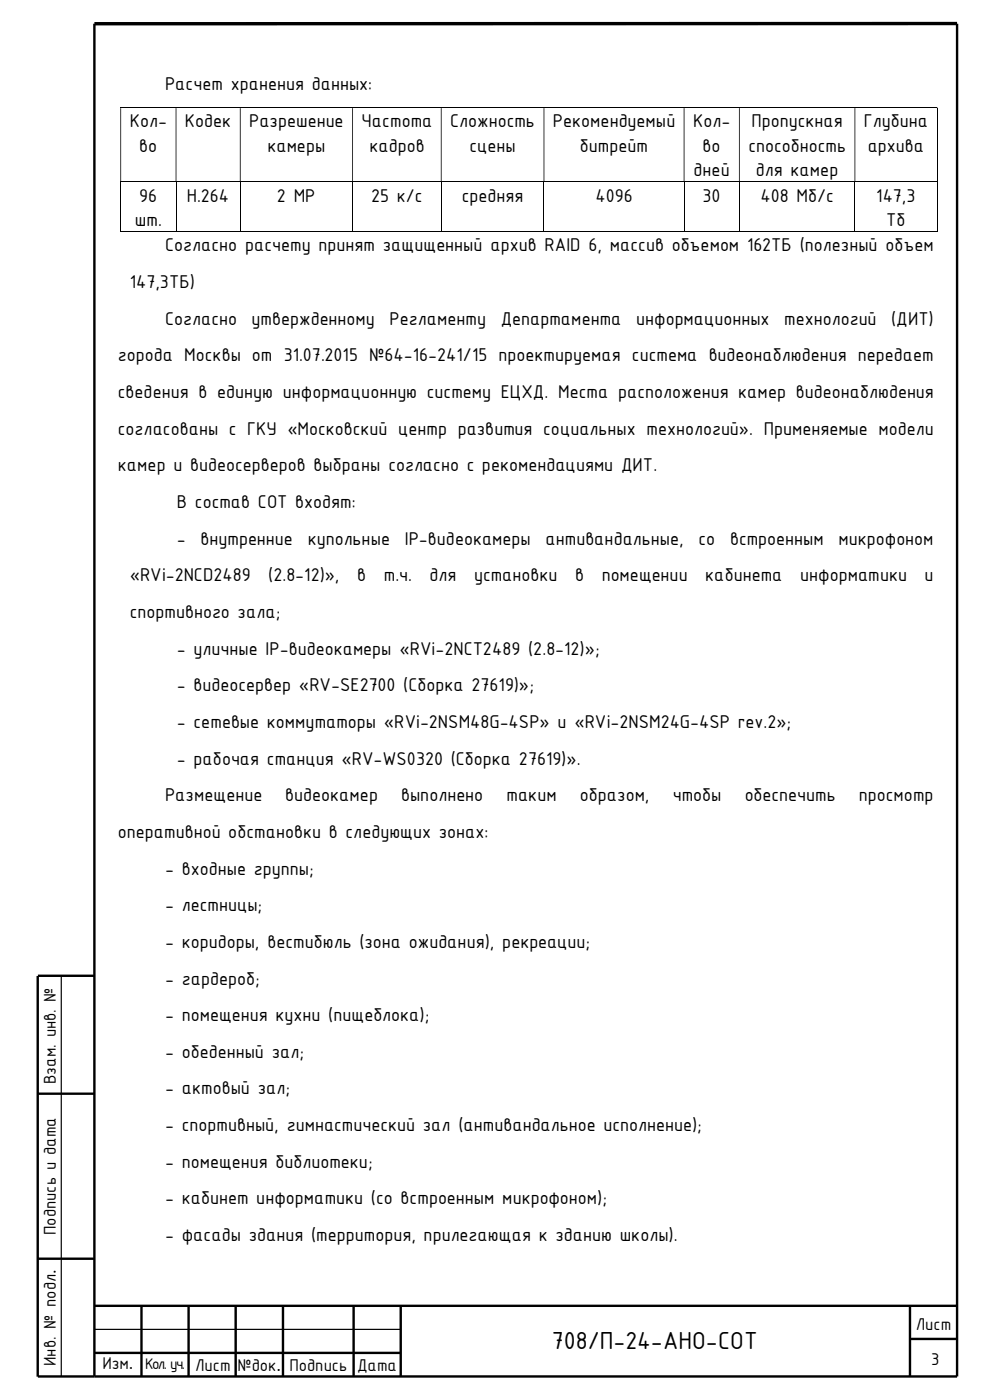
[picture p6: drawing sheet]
<svg xmlns="http://www.w3.org/2000/svg" width="210mm" height="297mm" viewBox="0 0 210 297" stroke-linecap="round" stroke-linejoin="round" font-family="sans-serif">
<defs><g id="words">
<text font-size="5.6" x="117.1" y="286.1">708/П-24-АНО-СОТ</text>
<g font-size="4.2">
<text x="35" y="19.1">Расчет хранения данных:</text>
<text x="27.5" y="27">Кол-</text>
<text x="39.2" y="27">Кодек</text>
<text x="52.8" y="27">Разрешение</text>
<text x="76.7" y="27">Частота</text>
<text x="95.5" y="27">Сложность</text>
<text x="117.3" y="27">Рекомендуемый</text>
<text x="147" y="27">Кол-</text>
<text x="159.4" y="27">Пропускная</text>
<text x="183.3" y="27">Глубина</text>
<text x="29.5" y="32.2">во</text>
<text x="56.7" y="32.2">камеры</text>
<text x="78.4" y="32.2">кадров</text>
<text x="99.6" y="32.2">сцены</text>
<text x="123" y="32.2">битрейт</text>
<text x="149.1" y="32.2">во</text>
<text x="158.7" y="32.2">способность</text>
<text x="184.1" y="32.2">архива</text>
<text x="147.2" y="37.4">дней</text>
<text x="160.4" y="37.4">для камер</text>
<text x="28.6" y="47.9">шт.</text>
<text x="29.5" y="42.8">96</text>
<text x="39.6" y="42.8">Н.264</text>
<text x="58.8" y="42.8">2 МР</text>
<text x="78.7" y="42.8">25 к/с</text>
<text x="98" y="42.8">средняя</text>
<text x="126.3" y="42.8">4096</text>
<text x="149.1" y="42.8">30</text>
<text x="161.3" y="42.8">408 Мб/с</text>
<text x="185.9" y="42.8">147,3</text>
<text x="188" y="47.9">Тб</text>
<text x="35" y="53.3">Согласно расчету принят защищенный архив RAID 6, массив объемом 162ТБ (полезный объем</text>
<text x="27.5" y="61.1">147,3ТБ)</text>
<text x="35" y="68.9">Согласно</text>
<text x="53.4" y="68.9">утвержденному</text>
<text x="82.7" y="68.9">Регламенту</text>
<text x="106.2" y="68.9">Департамента</text>
<text x="135" y="68.9">информационных</text>
<text x="166.4" y="68.9">технологий</text>
<text x="189" y="68.9">(ДИТ)</text>
<text x="25" y="76.7">города Москвы от 31.07.2015 №64-16-241/15 проектируемая система видеонаблюдения передает</text>
<text x="25" y="84.5">сведения в единую информационную систему ЕЦХД. Места расположения камер видеонаблюдения</text>
<text x="25" y="92.2">согласованы с ГКУ «Московский центр развития социальных технологий». Применяемые модели</text>
<text x="25" y="100">камер и видеосерверов выбраны согласно с рекомендациями ДИТ.</text>
<text x="37.5" y="107.8">В состав СОТ входят:</text>
<text x="37.5" y="115.6">-</text>
<text x="42.6" y="115.6">внутренние</text>
<text x="65.3" y="115.6">купольные</text>
<text x="85.9" y="115.6">IP-видеокамеры</text>
<text x="115.7" y="115.6">антивандальные,</text>
<text x="148.2" y="115.6">со</text>
<text x="154.9" y="115.6">встроенным</text>
<text x="177.9" y="115.6">микрофоном</text>
<text x="27.5" y="123.3">«RVi-2NCD2489</text>
<text x="56.9" y="123.3">(2.8-12)»,</text>
<text x="75.8" y="123.3">в</text>
<text x="81.4" y="123.3">т.ч.</text>
<text x="91.1" y="123.3">для</text>
<text x="100.6" y="123.3">установки</text>
<text x="122" y="123.3">в</text>
<text x="127.7" y="123.3">помещении</text>
<text x="149.6" y="123.3">кабинета</text>
<text x="169.8" y="123.3">информатики</text>
<text x="196.2" y="123.3">и</text>
<text x="27.5" y="131.1">спортивного зала;</text>
<text x="37.5" y="138.9">- уличные IP-видеокамеры «RVi-2NCT2489 (2.8-12)»;</text>
<text x="37.5" y="146.6">- видеосервер «RV-SE2700 (Сборка 27619)»;</text>
<text x="37.5" y="154.4">- сетевые коммутаторы «RVi-2NSM48G-4SP» и «RVi-2NSM24G-4SP rev.2»;</text>
<text x="37.5" y="162.2">- рабочая станция «RV-WS0320 (Сборка 27619)».</text>
<text x="35" y="170">Размещение</text>
<text x="60.5" y="170">видеокамер</text>
<text x="85.1" y="170">выполнено</text>
<text x="107.4" y="170">таким</text>
<text x="123" y="170">образом,</text>
<text x="142.7" y="170">чтобы</text>
<text x="158" y="170">обеспечить</text>
<text x="182.2" y="170">просмотр</text>
<text x="25" y="177.8">оперативной обстановки в следующих зонах:</text>
<text x="35" y="185.5">- входные группы;</text>
<text x="35" y="193.3">- лестницы;</text>
<text x="35" y="201.1">- коридоры, вестибюль (зона ожидания), рекреации;</text>
<text x="35" y="208.9">- гардероб;</text>
<text x="35" y="216.7">- помещения кухни (пищеблока);</text>
<text x="35" y="224.4">- обеденный зал;</text>
<text x="35" y="232.2">- актовый зал;</text>
<text x="35" y="240">- спортивный, гимнастический зал (антивандальное исполнение);</text>
<text x="35" y="247.7">- помещения библиотеки;</text>
<text x="35" y="255.5">- кабинет информатики (со встроенным микрофоном);</text>
<text x="35" y="263.3">- фасады здания (территория, прилегающая к зданию школы).</text>
</g>
<g font-size="3.9">
<text x="11.8" y="230" transform="rotate(-90 11.8 230)">Взам. инв. №</text>
<text x="11.8" y="262" transform="rotate(-90 11.8 262)">Подпись и дата</text>
<text x="194.3" y="282.1">Лист</text>
<text x="11.8" y="289.8" transform="rotate(-90 11.8 289.8)">Инв. № подл.</text>
<text x="21.7" y="290.4">Изм.</text>
<text x="41.4" y="290.8">Лист</text>
<text x="50.4" y="290.8">№док.</text>
<text x="61.4" y="290.8">Подпись</text>
<text x="75.7" y="290.8">Дата</text>
<text x="197.5" y="289.6">3</text>
</g>
<text font-size="3.5" x="30.8" y="290.4">Кол. уч.</text>
</g></defs>
<path d="M203 5h-183" fill="none" stroke="#000" stroke-width=".72" stroke-linecap="butt"/>
<g fill="none" stroke="#000" stroke-width=".51">
<path d="M20 5v287M203 5v287h-195M8 207.1v85M8 207h12M8 232h12M8 267h12M20 277h183M30 277.1v15M40 277.1v15M50 277.1v15M60 277.1v15M75 277.1v15"/>
<path d="M85 277.1v15M193 277.1v15M20 287h65M193 284.1h10"/>
</g>
<path d="M13 207.1v85M20 282h65" fill="none" stroke="#000" stroke-width=".25"/>
<path d="M27 15h171.5v7.8h-171.5z" fill="#fff"/>
<g fill="none" stroke="#000" stroke-width=".21">
<path d="M25.5 22.9h173.2M25.5 38.6h173.2M25.6 38.7v10.5M37.3 38.7v10.5M51 38.7v10.5M74.8 38.7v10.5M93.6 38.7v10.5M115.4 38.7v10.5M145.1 38.7v10.5M156.8 38.7v10.5M181.4 38.7v10.5M198.8 22.9v15.6"/>
<path d="M198.8 38.7v10.5M25.5 49.1h11.8M37.4 49.1h13.5M51.1 49.1h23.6M74.9 49.1h18.6M93.7 49.1h21.6M115.5 49.1h29.5M145.2 49.1h11.6M156.9 49.1h24.4M181.4 49.1h17.3"/>
</g>
<path d="M198.7 22.8h.2v.1h-.2zM25.5 22.9h.2v15.6h-.2zM37.3 22.9h.1v15.6h-.1zM50.9 22.9h.2v15.6h-.2zM74.7 22.9h.2v15.6h-.2zM93.5 22.9h.2v15.6h-.2zM115.3 22.9h.2v15.6h-.2zM145 22.9h.2v15.6h-.2zM156.8 22.9h.1v15.6h-.1zM181.3 22.9h.1v15.6h-.1z" fill-rule="evenodd" fill="#000"/>
<path d="M198.7 38.5h.2v.2h-.2zM198.7 49.1h.2v.1h-.2z" fill="#000"/>
<g fill="#fff">
<path d="M27 49.2h171.5v7.8h-171.5z"/>
<path d="M27 57h171.5v7.8h-171.5z"/>
<path d="M27 103.7h171.5v7.8h-171.5z"/>
<path d="M27 111.5h171.5v7.7h-171.5z"/>
<path d="M27 119.2h171.5v7.8h-171.5z"/>
<path d="M27 127h171.5v7.8h-171.5z"/>
<path d="M27 134.8h171.5v7.7h-171.5z"/>
<path d="M27 142.5h171.5v7.8h-171.5z"/>
<path d="M27 150.3h171.5v7.8h-171.5z"/>
<path d="M27 158.1h171.5v7.8h-171.5z"/>
<path d="M24.5 165.9h174v7.8h-174z"/>
<path d="M24.5 173.7h174v7.7h-174z"/>
<path d="M24.5 181.4h174v7.8h-174z"/>
<path d="M24.5 189.2h174v7.8h-174z"/>
<path d="M24.5 197h174v7.8h-174z"/>
<path d="M24.5 204.8h174v7.8h-174z"/>
<path d="M24.5 212.6h174v7.7h-174z"/>
<path d="M24.5 220.3h174v7.8h-174z"/>
<path d="M24.5 228.1h174v7.8h-174z"/>
<path d="M24.5 235.9h174v7.7h-174z"/>
<path d="M24.5 243.6h174v7.8h-174z"/>
<path d="M24.5 251.4h174v7.8h-174z"/>
<path d="M24.5 259.2h174v7.8h-174z"/>
</g>
<use href="#words"/>
</svg>
